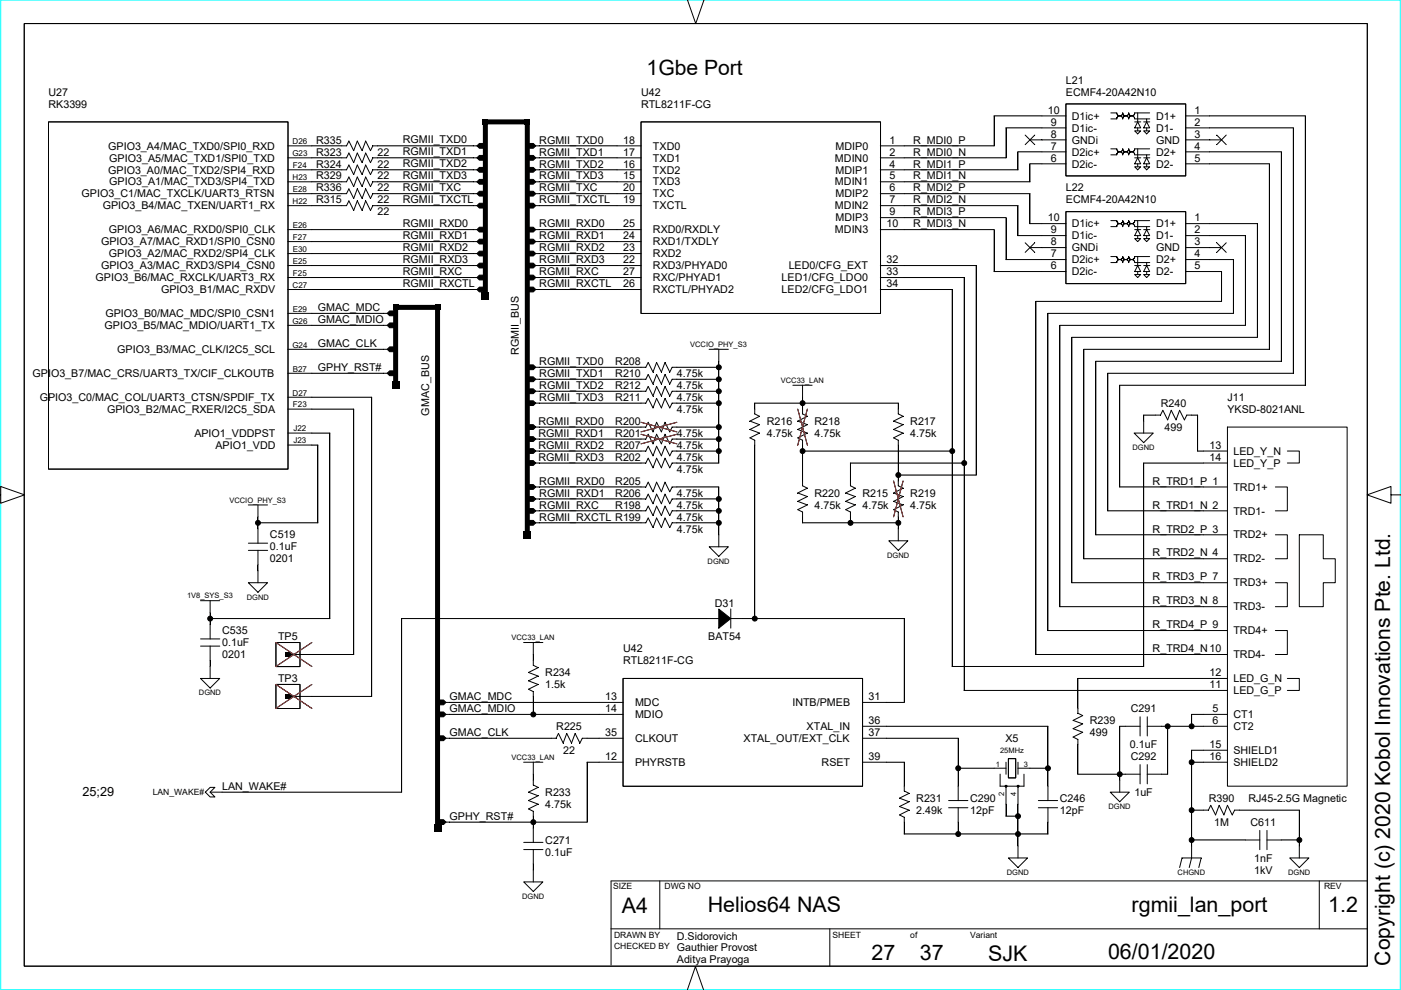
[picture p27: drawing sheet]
<svg xmlns="http://www.w3.org/2000/svg" width="297mm" height="210mm" viewBox="0 0 297 210" stroke-linecap="round" stroke-linejoin="round" font-family="sans-serif">
<defs><g id="words">
<g font-size="4.5">
<text x="137.1" y="16">1Gbe Port</text>
<text x="131.9" y="193.6">A4</text>
<text x="150" y="193.4">Helios64 NAS</text>
<text x="239.9" y="193.4">rgmii_lan_port</text>
<text x="281.6" y="193.4">1.2</text>
<text x="184.8" y="203.5">27</text>
<text x="195" y="203.5">37</text>
<text x="209.5" y="203.7">SJK</text>
<text x="234.9" y="203.4">06/01/2020</text>
<text x="294.7" y="204.7" transform="rotate(-90 294.7 204.7)">Copyright (c) 2020 Kobol Innovations Pte. Ltd.</text>
</g>
<text font-size="2.7" x="17.5" y="168.8">25;29</text>
<g font-size="2.3" fill="#c0c0c0">
<text x="-1" y="11.3">J</text>
<text x="-.5" y="32.3">I</text>
</g>
<g font-size="2.3">
<text x="226" y="17.7">L21</text>
<text x="10.3" y="22.8">RK3399</text>
<text x="10.3" y="20.3">U27</text>
<text x="135.9" y="20.3">U42</text>
<text x="135.9" y="22.8">RTL8211F-CG</text>
<text x="226" y="20.3">ECMF4-20A42N10</text>
<text x="222.2" y="24.1">10</text>
<text x="222.8" y="29.2">8</text>
<text x="222.8" y="26.6">9</text>
<text x="227.3" y="25.4">D1ic+</text>
<text x="227.3" y="27.9">D1ic-</text>
<text x="245.1" y="25.4">D1+</text>
<text x="245.1" y="27.9">D1-</text>
<text x="253.3" y="29.2">3</text>
<text x="253.3" y="26.6">2</text>
<text x="253.3" y="24.1">1</text>
<text x="22.9" y="31.7">GPIO3_A4/MAC_TXD0/SPI0_RXD</text>
<text x="23.2" y="34.2">GPIO3_A5/MAC_TXD1/SPI0_TXD</text>
<text x="67" y="30.4">R335</text>
<text x="67" y="33">R323</text>
<text x="67" y="35.5">R324</text>
<text x="80.1" y="33">22</text>
<text x="80.1" y="35.5">22</text>
<text x="85.4" y="30.4">RGMII_TXD0</text>
<text x="85.4" y="35.5">RGMII_TXD2</text>
<text x="85.4" y="32.9">RGMII_TXD1</text>
<text x="114.3" y="30.4">RGMII_TXD0</text>
<text x="114.3" y="35.5">RGMII_TXD2</text>
<text x="114.3" y="33">RGMII_TXD1</text>
<text x="132.1" y="30.4">18</text>
<text x="132.1" y="33">17</text>
<text x="132.1" y="35.5">16</text>
<text x="138.4" y="31.7">TXD0</text>
<text x="138.4" y="34.2">TXD1</text>
<text x="177" y="34.2">MDIN0</text>
<text x="177.2" y="31.7">MDIP0</text>
<text x="188.6" y="35.5">4</text>
<text x="188.6" y="30.4">1</text>
<text x="188.6" y="33">2</text>
<text x="193.6" y="30.4">R_MDI0_P</text>
<text x="193.6" y="33">R_MDI0_N</text>
<text x="193.6" y="35.5">R_MDI1_P</text>
<text x="222.8" y="34.2">6</text>
<text x="222.8" y="31.7">7</text>
<text x="227.3" y="33">D2ic+</text>
<text x="227.3" y="35.5">D2ic-</text>
<text x="227.3" y="30.4">GNDi</text>
<text x="245.1" y="33">D2+</text>
<text x="245.1" y="35.5">D2-</text>
<text x="245.1" y="30.4">GND</text>
<text x="253.3" y="34.2">5</text>
<text x="253.3" y="31.7">4</text>
<text x="17.3" y="41.8">GPIO3_C1/MAC_TXCLK/UART3_RTSN</text>
<text x="22.9" y="36.8">GPIO3_A0/MAC_TXD2/SPI4_RXD</text>
<text x="23.2" y="39.3">GPIO3_A1/MAC_TXD3/SPI4_TXD</text>
<text x="67" y="38.1">R329</text>
<text x="67" y="40.6">R336</text>
<text x="80.1" y="38.1">22</text>
<text x="80.1" y="40.6">22</text>
<text x="85.4" y="40.5">RGMII_TXC</text>
<text x="85.4" y="38">RGMII_TXD3</text>
<text x="114.3" y="40.6">RGMII_TXC</text>
<text x="114.3" y="38.1">RGMII_TXD3</text>
<text x="132.1" y="38.1">15</text>
<text x="132.1" y="40.6">20</text>
<text x="138.4" y="41.8">TXC</text>
<text x="138.4" y="36.8">TXD2</text>
<text x="138.4" y="39.3">TXD3</text>
<text x="177" y="39.3">MDIN1</text>
<text x="177.2" y="36.8">MDIP1</text>
<text x="177.2" y="41.8">MDIP2</text>
<text x="188.6" y="40.6">6</text>
<text x="188.6" y="38.1">5</text>
<text x="193.6" y="38.1">R_MDI1_N</text>
<text x="193.6" y="40.6">R_MDI2_P</text>
<text x="226" y="40.6">L22</text>
<text x="21.8" y="44.4">GPIO3_B4/MAC_TXEN/UART1_RX</text>
<text x="67" y="43.1">R315</text>
<text x="80.1" y="43.1">22</text>
<text x="80.1" y="45.7">22</text>
<text x="85.4" y="43.1">RGMII_TXCTL</text>
<text x="114.3" y="43.1">RGMII_TXCTL</text>
<text x="132.1" y="43.1">19</text>
<text x="138.4" y="44.4">TXCTL</text>
<text x="177" y="44.4">MDIN2</text>
<text x="177.2" y="46.9">MDIP3</text>
<text x="188.6" y="45.7">9</text>
<text x="188.6" y="43.1">7</text>
<text x="193.6" y="43.1">R_MDI2_N</text>
<text x="193.6" y="45.7">R_MDI3_P</text>
<text x="222.2" y="46.9">10</text>
<text x="226" y="43.1">ECMF4-20A42N10</text>
<text x="253.3" y="46.9">1</text>
<text x="21.4" y="52">GPIO3_A7/MAC_RXD1/SPI0_CSN0</text>
<text x="23.1" y="49.5">GPIO3_A6/MAC_RXD0/SPI0_CLK</text>
<text x="85.4" y="48.2">RGMII_RXD0</text>
<text x="85.4" y="50.7">RGMII_RXD1</text>
<text x="85.4" y="53.2">RGMII_RXD2</text>
<text x="114.3" y="48.2">RGMII_RXD0</text>
<text x="114.3" y="50.7">RGMII_RXD1</text>
<text x="114.3" y="53.3">RGMII_RXD2</text>
<text x="132.1" y="50.7">24</text>
<text x="132.1" y="53.3">23</text>
<text x="132.1" y="48.2">25</text>
<text x="138.4" y="49.5">RXD0/RXDLY</text>
<text x="138.4" y="52">RXD1/TXDLY</text>
<text x="177" y="49.5">MDIN3</text>
<text x="187.9" y="48.2">10</text>
<text x="193.6" y="48.2">R_MDI3_N</text>
<text x="222.8" y="52">8</text>
<text x="222.8" y="49.5">9</text>
<text x="227.3" y="48.2">D1ic+</text>
<text x="227.3" y="50.7">D1ic-</text>
<text x="227.3" y="53.3">GNDi</text>
<text x="245.1" y="48.2">D1+</text>
<text x="245.1" y="50.7">D1-</text>
<text x="245.1" y="53.3">GND</text>
<text x="253.3" y="52">3</text>
<text x="253.3" y="49.5">2</text>
<text x="20.3" y="59.6">GPIO3_B6/MAC_RXCLK/UART3_RX</text>
<text x="21.4" y="57.1">GPIO3_A3/MAC_RXD3/SPI4_CSN0</text>
<text x="23.1" y="54.5">GPIO3_A2/MAC_RXD2/SPI4_CLK</text>
<text x="85.4" y="55.8">RGMII_RXD3</text>
<text x="85.4" y="58.3">RGMII_RXC</text>
<text x="114.3" y="55.8">RGMII_RXD3</text>
<text x="114.3" y="58.4">RGMII_RXC</text>
<text x="132.1" y="55.8">22</text>
<text x="132.1" y="58.4">27</text>
<text x="138.4" y="59.6">RXC/PHYAD1</text>
<text x="138.4" y="54.5">RXD2</text>
<text x="138.4" y="57.1">RXD3/PHYAD0</text>
<text x="165.7" y="59.6">LED1/CFG_LDO0</text>
<text x="167.2" y="57.1">LED0/CFG_EXT</text>
<text x="187.9" y="55.8">32</text>
<text x="187.9" y="58.4">33</text>
<text x="222.8" y="57.1">6</text>
<text x="222.8" y="54.5">7</text>
<text x="227.3" y="55.8">D2ic+</text>
<text x="227.3" y="58.4">D2ic-</text>
<text x="245.1" y="55.8">D2+</text>
<text x="245.1" y="58.4">D2-</text>
<text x="253.3" y="57.1">5</text>
<text x="253.3" y="54.5">4</text>
<text x="34.1" y="62.2">GPIO3_B1/MAC_RXDV</text>
<text x="67.4" y="66">GMAC_MDC</text>
<text x="85.4" y="60.8">RGMII_RXCTL</text>
<text x="114.3" y="60.9">RGMII_RXCTL</text>
<text x="132.1" y="60.9">26</text>
<text x="138.4" y="62.2">RXCTL/PHYAD2</text>
<text x="165.7" y="62.2">LED2/CFG_LDO1</text>
<text x="187.9" y="60.9">34</text>
<text x="22.2" y="69.8">GPIO3_B5/MAC_MDIO/UART1_TX</text>
<text x="22.3" y="67.2">GPIO3_B0/MAC_MDC/SPI0_CSN1</text>
<text x="67.4" y="68.5">GMAC_MDIO</text>
<text x="24.9" y="74.8">GPIO3_B3/MAC_CLK/I2C5_SCL</text>
<text x="67.4" y="73.6">GMAC_CLK</text>
<text x="110" y="75.3" transform="rotate(-90 110 75.3)">RGMII_BUS</text>
<text x="114.3" y="77.4">RGMII_TXD0</text>
<text x="130.4" y="77.4">R208</text>
<text x="6.9" y="79.9">GPIO3_B7/MAC_CRS/UART3_TX/CIF_CLKOUTB</text>
<text x="67.4" y="78.7">GPHY_RST#</text>
<text x="114.3" y="82.5">RGMII_TXD2</text>
<text x="114.3" y="79.9">RGMII_TXD1</text>
<text x="130.4" y="79.9">R210</text>
<text x="130.4" y="82.5">R212</text>
<text x="143.5" y="79.9">4.75k</text>
<text x="143.5" y="82.5">4.75k</text>
<text x="8.4" y="85">GPIO3_C0/MAC_COL/UART3_CTSN/SPDIF_TX</text>
<text x="22.7" y="87.5">GPIO3_B2/MAC_RXER/I2C5_SDA</text>
<text x="91" y="88.1" transform="rotate(-90 91 88.1)">GMAC_BUS</text>
<text x="114.3" y="85">RGMII_TXD3</text>
<text x="130.4" y="85">R211</text>
<text x="143.5" y="85">4.75k</text>
<text x="143.5" y="87.5">4.75k</text>
<text x="246.1" y="86.3">R240</text>
<text x="260.2" y="85">J11</text>
<text x="260.2" y="87.5">YKSD-8021ANL</text>
<text x="41.2" y="92.6">APIO1_VDDPST</text>
<text x="45.7" y="95.1">APIO1_VDD</text>
<text x="114.2" y="90">RGMII_RXD0</text>
<text x="114.2" y="92.6">RGMII_RXD1</text>
<text x="114.2" y="95.1">RGMII_RXD2</text>
<text x="130.4" y="90.1">R200</text>
<text x="130.4" y="92.6">R201</text>
<text x="130.4" y="95.1">R207</text>
<text x="143.5" y="92.6">4.75k</text>
<text x="143.5" y="95.1">4.75k</text>
<text x="162.6" y="90.1">R216</text>
<text x="162.6" y="92.6">4.75k</text>
<text x="172.7" y="90.1">R218</text>
<text x="172.7" y="92.6">4.75k</text>
<text x="193" y="92.6">4.75k</text>
<text x="193" y="90.1">R217</text>
<text x="246.9" y="91.3">499</text>
<text x="256.5" y="95.1">13</text>
<text x="114.2" y="97.6">RGMII_RXD3</text>
<text x="130.4" y="97.7">R202</text>
<text x="143.5" y="97.7">4.75k</text>
<text x="143.5" y="100.2">4.75k</text>
<text x="256.5" y="97.7">14</text>
<text x="261.5" y="96.4">LED_Y_N</text>
<text x="261.5" y="99">LED_Y_P</text>
<text x="114.3" y="102.8">RGMII_RXD0</text>
<text x="114.3" y="105.3">RGMII_RXD1</text>
<text x="114.3" y="107.8">RGMII_RXC</text>
<text x="130.4" y="102.8">R205</text>
<text x="130.4" y="105.3">R206</text>
<text x="130.4" y="107.8">R198</text>
<text x="143.5" y="105.3">4.75k</text>
<text x="143.5" y="107.8">4.75k</text>
<text x="172.7" y="107.8">4.75k</text>
<text x="172.7" y="105.3">R220</text>
<text x="182.9" y="105.3">R215</text>
<text x="182.9" y="107.8">4.75k</text>
<text x="193" y="107.8">4.75k</text>
<text x="193" y="105.3">R219</text>
<text x="244.4" y="102.8">R_TRD1_P 1</text>
<text x="244.4" y="107.8">R_TRD1_N 2</text>
<text x="261.5" y="104">TRD1+</text>
<text x="114.3" y="110.4">RGMII_RXCTL R199</text>
<text x="143.5" y="110.4">4.75k</text>
<text x="143.5" y="112.9">4.75k</text>
<text x="244.4" y="112.9">R_TRD2_P 3</text>
<text x="261.5" y="109.1">TRD1-</text>
<text x="57.2" y="119.3">0201</text>
<text x="57.2" y="114.2">C519</text>
<text x="57.2" y="116.7">0.1uF</text>
<text x="244.4" y="118">R_TRD2_N 4</text>
<text x="261.5" y="114.2">TRD2+</text>
<text x="261.5" y="119.3">TRD2-</text>
<text x="244.4" y="123.1">R_TRD3_P 7</text>
<text x="261.5" y="124.3">TRD3+</text>
<text x="151.6" y="128.7">D31</text>
<text x="244.4" y="128.1">R_TRD3_N 8</text>
<text x="261.5" y="129.4">TRD3-</text>
<text x="47.1" y="137">0.1uF</text>
<text x="47.1" y="134.5">C535</text>
<text x="58.9" y="135.7">TP5</text>
<text x="150.2" y="135.7">BAT54</text>
<text x="244.4" y="133.2">R_TRD4_P 9</text>
<text x="261.5" y="134.5">TRD4+</text>
<text x="47.1" y="139.6">0201</text>
<text x="115.6" y="143.4">R234</text>
<text x="132.1" y="138.3">U42</text>
<text x="132.1" y="140.8">RTL8211F-CG</text>
<text x="244.4" y="138.3">R_TRD4_N10</text>
<text x="256.5" y="143.4">12</text>
<text x="261.5" y="139.6">TRD4-</text>
<text x="58.9" y="144.6">TP3</text>
<text x="95.3" y="148.4">GMAC_MDC</text>
<text x="115.6" y="145.9">1.5k</text>
<text x="128.3" y="148.4">13</text>
<text x="134.6" y="149.7">MDC</text>
<text x="168" y="149.7">INTB/PMEB</text>
<text x="184.1" y="148.4">31</text>
<text x="256.5" y="145.9">11</text>
<text x="261.5" y="144.6">LED_G_N</text>
<text x="261.5" y="147.2">LED_G_P</text>
<text x="95.3" y="151">GMAC_MDIO</text>
<text x="117.9" y="154.8">R225</text>
<text x="128.3" y="151">14</text>
<text x="134.6" y="152.3">MDIO</text>
<text x="171" y="154.8">XTAL_IN</text>
<text x="184.1" y="153.5">36</text>
<text x="231.1" y="153.5">R239</text>
<text x="239.8" y="151">C291</text>
<text x="257.1" y="153.5">6</text>
<text x="257.1" y="151">5</text>
<text x="261.5" y="152.3">CT1</text>
<text x="261.5" y="154.8">CT2</text>
<text x="95.3" y="156">GMAC_CLK</text>
<text x="119.4" y="159.9">22</text>
<text x="128.3" y="156">35</text>
<text x="128.3" y="161.1">12</text>
<text x="134.6" y="157.3">CLKOUT</text>
<text x="157.6" y="157.3">XTAL_OUT/EXT_CLK</text>
<text x="184.1" y="156">37</text>
<text x="184.1" y="161.1">39</text>
<text x="213.2" y="157.3">X5</text>
<text x="231.1" y="156">499</text>
<text x="239.6" y="158.6">0.1uF</text>
<text x="239.8" y="161.1">C292</text>
<text x="256.5" y="161.1">16</text>
<text x="256.5" y="158.6">15</text>
<text x="261.5" y="159.9">SHIELD1</text>
<text x="47.1" y="167.5">LAN_WAKE#</text>
<text x="134.6" y="162.4">PHYRSTB</text>
<text x="174.2" y="162.4">RSET</text>
<text x="261.5" y="162.4">SHIELD2</text>
<text x="95.3" y="173.8">GPHY_RST#</text>
<text x="115.6" y="168.7">R233</text>
<text x="115.6" y="171.3">4.75k</text>
<text x="194.3" y="170">R231</text>
<text x="194.3" y="172.6">2.49k</text>
<text x="205.7" y="170">C290</text>
<text x="205.7" y="172.6">12pF</text>
<text x="224.7" y="170">C246</text>
<text x="224.7" y="172.6">12pF</text>
<text x="240.5" y="168.7">1uF</text>
<text x="256.3" y="170">R390</text>
<text x="264.7" y="170">RJ45-2.5G Magnetic</text>
<text x="115.6" y="178.9">C271</text>
<text x="257.4" y="175.1">1M</text>
<text x="265.1" y="175.1">C611</text>
<text x="115.6" y="181.4">0.1uF</text>
<text x="265.9" y="182.7">1nF</text>
<text x="265.9" y="185.2">1kV</text>
<text x="143.5" y="199.2">D.Sidorovich</text>
<text x="143.5" y="201.7">Gauthier Provost</text>
<text x="143.5" y="204.3">Aditya Prayoga</text>
</g>
<g font-size="1.8">
<text x="32.4" y="168.6">LAN_WAKE#</text>
<text x="130" y="188.4">SIZE</text>
<text x="140.9" y="188.4">DWG NO</text>
<text x="280.7" y="188.4">REV</text>
<text x="130.2" y="198.8">DRAWN BY</text>
<text x="130.2" y="201.3">CHECKED BY</text>
<text x="176.5" y="198.8">SHEET</text>
<text x="193" y="198.8">of</text>
<text x="205.7" y="198.8">Variant</text>
</g>
<g font-size="1.7">
<text x="62" y="33.1">G23</text>
<text x="62" y="30.6">D26</text>
<text x="62.1" y="35.6">F24</text>
<text x="62" y="38.2">H23</text>
<text x="62.1" y="40.7">E28</text>
<text x="62" y="43.2">H22</text>
<text x="62.1" y="53.4">E30</text>
<text x="62.1" y="48.3">E26</text>
<text x="62.1" y="50.9">F27</text>
<text x="62.1" y="55.9">E25</text>
<text x="62.1" y="58.5">F25</text>
<text x="62" y="61">C27</text>
<text x="62" y="68.6">G26</text>
<text x="62.1" y="66.1">E29</text>
<text x="62" y="73.7">G24</text>
<text x="62" y="83.9">D27</text>
<text x="62.1" y="78.8">B27</text>
<text x="62.1" y="86.4">F23</text>
<text x="62.2" y="91.5">J22</text>
<text x="62.2" y="94">J23</text>
</g>
<g font-size="1.6">
<text x="146.3" y="73.6">VCCIO_PHY_S3</text>
<text x="165.6" y="81.2">VCC33_LAN</text>
<text x="240.1" y="95.4">DGND</text>
<text x="48.6" y="106.6">VCCIO_PHY_S3</text>
<text x="150" y="119.5">DGND</text>
<text x="188.1" y="118.3">DGND</text>
<text x="39.7" y="126.9">1V8_SYS_S3</text>
<text x="52.3" y="127.1">DGND</text>
<text x="108.5" y="135.8">VCC33_LAN</text>
<text x="42.2" y="147.4">DGND</text>
<text x="108.5" y="161.1">VCC33_LAN</text>
<text x="212" y="159.6">25MHz</text>
<text x="211.2" y="162.5">1</text>
<text x="217.1" y="162.5">3</text>
<text x="212.9" y="168.8" transform="rotate(-90 212.9 168.8)">2</text>
<text x="215.5" y="168.8" transform="rotate(-90 215.5 168.8)">4</text>
<text x="235" y="171.6">DGND</text>
<text x="213.5" y="185.5">DGND</text>
<text x="249.7" y="185.5">CHGND</text>
<text x="273.1" y="185.5">DGND</text>
<text x="110.7" y="190.6">DGND</text>
</g>
</g></defs>
<path d="M.1 0h296.8v209.8h-296.8z" fill="none" stroke="#0ff" stroke-width=".21"/>
<g fill="none" stroke="#000" stroke-width=".21">
<path d="M149.3 -.1l-1.8 5.1-1.8-5M5.1 5h284.8v199.9h-284.8zM66.1 30.9h6.4M66.1 36h6.4M66.1 33.5h6.4M80 30.9h20.4M80 38.5h20.4M80 36h20.4M80 33.5h20.4M114.3 30.9h21.6M114.3 38.5h21.6M114.3 36h21.6"/>
<path d="M114.3 33.5h21.6M135.9 25.8h50.8v40.7h-50.8zM186.6 30.9h24.2M186.6 38.5h31.8M186.6 36h29.2M186.6 33.5h26.7M210.8 24.6h10.1M210.8 24.6v6.3M218.4 34.7h2.5M218.4 34.7v3.9M220.9 32.2h-5.1v3.8M220.9 27.1h-7.6v6.4"/>
<path d="M256.4 24.6h20.4v57.1h-39.4M256.4 27.1h17.8v52.1M256.4 32.2h15.3v44.4M256.4 34.7h12.7v39.4M66.1 56.3h34.3M66.1 58.8h34.3M66.1 43.6h6.4M66.1 41.1h6.4M66.1 48.7h34.3M66.1 51.2h34.3M66.1 53.8h34.3M80 43.6h20.4"/>
<path d="M80 41.1h20.4M114.3 56.3h21.6M114.3 58.8h21.6M114.3 43.6h21.6M114.3 41.1h21.6M114.3 48.7h21.6M114.3 51.2h21.6M114.3 53.8h21.6M186.6 43.6h29.2v6.4M186.6 46.1h26.7v9M186.6 56.3h20.4v44.4h-16.6M186.6 58.8h17.8v87.6"/>
<path d="M186.6 41.1h31.8v6.3M186.6 48.7h24.2v8.9M210.8 57.6h10.1M213.3 55h7.6M215.8 50h5.1M218.4 47.4h2.5M256.4 55h5.1v11.4h-39.3M256.4 47.4h10.2v24.1M256.4 50h7.7v19M256.4 57.6h2.6v6.3h-39.4M66.1 61.4h34.3M66.1 69h15.2"/>
<path d="M66.1 66.4h15.2M66.1 74.1h15.2M66.1 79.1h15.2M102.9 62.6v-36.8h8.9v87.6M114.3 61.4h21.6M114.3 77.9h21.6M143.5 77.9h8.9M152.4 76.6v21.6M186.6 61.4h15.3v79.9M219.6 63.9v74.9M222.2 66.4v67.3M224.7 69h39.4"/>
<path d="M224.7 69v59.7M227.2 71.5h39.4M227.3 71.5v52.1M229.8 74.1h39.3M229.8 74.1v44.4M271.7 76.6h-39.4v36.8M274.2 79.1h-39.3v29.2M66.1 91.8h3.8v39.4M66.1 94.4h1.3v16.5M66.1 86.7h8.9v52.1h-8.9M66.1 84.2h12.7v63.5h-12.7M83.9 81.7v-16.5h8.9v110.4"/>
<path d="M114.3 98.2h21.6M114.3 95.6h21.6M114.3 85.5h21.6M114.3 90.6h21.6M114.3 93.1h21.6M114.3 80.4h21.6M114.3 83h21.6M143.5 98.2h8.9M143.5 95.6h8.9M143.5 85.5h8.9M143.5 90.6h8.9M143.5 93.1h8.9"/>
<path d="M143.5 80.4h8.9M143.5 83h8.9M160 86.8v-1.3h30.5v1.3M170.1 95.6h31.8M170.2 84.2v2.6M170.2 94.4v7.6M180.3 98.2h24.1M180.3 98.2v3.8M190.5 94.4v8.6M237.4 81.7v21.6M242.5 98.2h12.7M242.5 98.2v43.1h-40.6"/>
<path d="M252.6 88h1.3v7.7M253.9 95.6h1.3M0 104.9h.1v-1.8l5.1 1.8-5.1 1.8v-1.8M54.7 110.8h12.7M54.7 109.6v2.5M54.7 119.7v1.3M114.3 110.8h21.6M114.3 103.3h21.6M114.3 108.3h21.6M114.3 105.8h21.6M143.5 110.8h8.9M143.5 103.3h8.9v10.1"/>
<path d="M143.5 108.3h8.9M143.5 105.8h8.9M170.1 110.8h20.4M170.2 109.6v1.3M180.3 109.6v1.3M189.5 102l2 7.6M190.5 103l1 .5-2 1 2 .8-2 1 2 .8-2 1 1 .4v3.6M191.5 102l-2 7.6M229.8 118.5h25.4M232.3 113.4h22.9M234.9 108.3h20.3M237.4 103.3h17.8"/>
<path d="M294.9 104.9v1.8l-5-1.8 5-1.8v1.8h2.1M44.5 131.1h25.4M44.6 129.9v2.5M113.1 138.8v1.3M219.6 138.8h35.6M222.2 133.7h33M224.7 128.6h30.5M227.2 123.5h28M44.6 140v1.3M95.3 156.5h21.6M95.3 151.5h36.8M95.3 148.9h36.8"/>
<path d="M113.1 147.7v3.8M124.5 156.5h7.6M132.1 143.8h50.8v22.9h-50.8zM182.8 156.5h20.4v10.2M182.8 154h39.4v12.7M182.8 148.9h5.1M204.4 146.4h50.8M228.5 143.8h26.7M228.5 143.8v6.4M113.1 164.1v1.3M113.1 173v2.6M132.1 161.6h-7.6v12.7h-29.2"/>
<path d="M182.8 161.6h8.9v5.1M191.7 174.3v2.5h30.5v-2.5M203.1 162.9h7.7M203.2 174.3v2.5M213.3 170.5v2.5h2.5M215.8 170.5v8.9M218.4 162.9h3.8M252.6 179.4v2.5l-.5 2M262.8 171.8h12.7v10.1M264.1 178.1h3M267.1 176.1v4M268.6 178.1h6.9"/>
<path d="M268.6 176.1v4M113.1 183.2v1.3M129.5 196.9h160.4M129.5 186.8h160.4M129.6 186.8v17.8M139.9 186.8v10.2M175.9 196.9v7.9M250.1 183.9l.5-2h4.1l-.5 2M273.4 181.9h4.1l-2 2zM279.7 186.8v10.2M145.7 209.9l1.7-5 1.8 5"/>
<circle cx="152.4" cy="77.9" r=".52"/>
<circle cx="152.4" cy="83" r=".52"/>
<circle cx="152.4" cy="93.1" r=".52"/>
<circle cx="152.4" cy="80.4" r=".52"/>
<circle cx="152.4" cy="95.6" r=".52"/>
<circle cx="152.4" cy="85.5" r=".52"/>
<circle cx="152.4" cy="90.6" r=".52"/>
<circle cx="170.2" cy="95.6" r=".52"/>
<circle cx="170.2" cy="85.5" r=".52"/>
<circle cx="201.9" cy="95.6" r=".52"/>
<circle cx="204.4" cy="98.2" r=".52"/>
<circle cx="54.7" cy="110.9" r=".52"/>
<circle cx="152.4" cy="110.9" r=".52"/>
<circle cx="152.4" cy="108.3" r=".52"/>
<circle cx="152.4" cy="105.8" r=".52"/>
<circle cx="180.3" cy="110.9" r=".52"/>
<circle cx="190.5" cy="110.9" r=".52"/>
<circle cx="190.5" cy="100.7" r=".52"/>
<circle cx="44.6" cy="131.2" r=".52"/>
<circle cx="113.1" cy="151.5" r=".52"/>
<circle cx="113.1" cy="174.3" r=".52"/>
<circle cx="203.2" cy="176.8" r=".52"/>
<circle cx="203.2" cy="162.9" r=".52"/>
<circle cx="215.8" cy="173" r=".52"/>
<circle cx="215.8" cy="176.8" r=".52"/>
<circle cx="222.2" cy="162.9" r=".52"/>
<circle cx="275.5" cy="178.1" r=".52"/>
</g>
<g fill="#000">
<path d="M66.1 94.4h1.3zM252.6 88h1.3zM253.9 95.6h1.3z"/>
<path d="M152.4 76.6v1.3z" fill-rule="evenodd"/>
<path d="M160 85.5v1.2z" fill-rule="evenodd"/>
<path d="M170.2 94.4v1.2z" fill-rule="evenodd"/>
<path d="M170.2 84.2v1.3z" fill-rule="evenodd"/>
<path d="M170.2 85.5v1.2z" fill-rule="evenodd"/>
<path d="M190.5 85.5v1.2z" fill-rule="evenodd"/>
<path d="M54.7 119.7v1.3z" fill-rule="evenodd"/>
<path d="M54.7 109.6v1.2z" fill-rule="evenodd"/>
<path d="M54.7 110.8v1.3z" fill-rule="evenodd"/>
<path d="M170.2 109.6v1.2z" fill-rule="evenodd"/>
<path d="M180.3 109.6v1.2z" fill-rule="evenodd"/>
<path d="M190.5 109.6v1.2z" fill-rule="evenodd"/>
<path d="M190.5 110.8v1.3z" fill-rule="evenodd"/>
<path d="M190.5 100.7v1.3z" fill-rule="evenodd"/>
<path d="M44.6 129.9v1.2z" fill-rule="evenodd"/>
<path d="M44.6 131.1v1.3z" fill-rule="evenodd"/>
<path d="M113.1 138.8v1.2z" fill-rule="evenodd"/>
<path d="M44.6 140v1.3z" fill-rule="evenodd"/>
<path d="M113.1 164.1v1.3z" fill-rule="evenodd"/>
<path d="M113.1 174.3v1.3z" fill-rule="evenodd"/>
<path d="M113.1 173v1.3z" fill-rule="evenodd"/>
<path d="M275.5 178.1v1.3z" fill-rule="evenodd"/>
<path d="M113.1 183.2v1.2z" fill-rule="evenodd"/>
<circle cx="152.4" cy="77.9" r=".53"/>
<circle cx="152.4" cy="85.5" r=".53"/>
<circle cx="152.4" cy="83" r=".53"/>
<circle cx="152.4" cy="80.4" r=".53"/>
<circle cx="152.4" cy="90.6" r=".53"/>
<circle cx="152.4" cy="95.6" r=".53"/>
<circle cx="152.4" cy="93.1" r=".53"/>
<circle cx="170.2" cy="85.5" r=".53"/>
<circle cx="170.2" cy="95.6" r=".53"/>
<circle cx="201.9" cy="95.6" r=".53"/>
<circle cx="204.4" cy="98.2" r=".53"/>
<circle cx="54.7" cy="110.8" r=".53"/>
<circle cx="152.4" cy="110.8" r=".53"/>
<circle cx="152.4" cy="105.8" r=".53"/>
<circle cx="152.4" cy="108.3" r=".53"/>
<circle cx="180.3" cy="110.8" r=".53"/>
<circle cx="190.5" cy="110.8" r=".53"/>
<circle cx="190.5" cy="100.7" r=".53"/>
<circle cx="44.6" cy="131.1" r=".53"/>
<circle cx="113.1" cy="151.5" r=".53"/>
<circle cx="113.1" cy="174.3" r=".53"/>
<circle cx="203.2" cy="176.8" r=".53"/>
<circle cx="203.2" cy="162.9" r=".53"/>
<circle cx="215.8" cy="176.8" r=".53"/>
<circle cx="215.8" cy="173" r=".53"/>
<circle cx="222.2" cy="162.9" r=".53"/>
<circle cx="275.5" cy="178.1" r=".53"/>
</g>
<path d="M102.4 25.3h1.1v1.1h-1.1zM111.2 25.3h1.2v1.1h-1.2zM83.3 64.6h1.2v1.2h-1.2zM92.2 64.6h1.1v1.2h-1.1zM102.1 61.8h1.7v1.7h-1.7zM83.1 80.9h1.6v1.6h-1.6zM111 112.6h1.6v1.6h-1.6zM91.9 174.8h1.7v1.6h-1.7z" fill="#000"/>
<path d="M102.9 25.8h8.9v87.6M102.9 25.8v36.9M83.9 65.2h8.9v110.4M83.9 65.2v16.5" fill="none" stroke="#000" stroke-width="1.1"/>
<path d="M189.5 102l2 7.6" fill="none" stroke="#f00" stroke-width=".21"/>
<path d="M191.5 102l-2 7.6" fill="none" stroke="#f00" stroke-width=".21"/>
<path d="M169.1 86.7l2.1 7.7M170.2 86.7v1.1l1 .5-2.1 1 2.1 .7-2.1 1.1 2.1 .7-2.1 1 1.1 .5v1.1M171.2 86.7l-2.1 7.7M170.2 102v1M170.2 103l1 .5-2.1 1 2.1 .8-2.1 1 2.1 .8-2.1 1 1.1 .4v1.1M180.3 102v1M180.3 103l1 .5-2 1 2 .8-2 1 2 .8-2 1 1 .4v1.1" fill="none" stroke="#000" stroke-width=".21"/>
<path d="M169.1 86.7l2.1 7.7" fill="none" stroke="#f00" stroke-width=".21"/>
<path d="M171.2 86.7l-2.1 7.7" fill="none" stroke="#f00" stroke-width=".21"/>
<g fill="none" stroke="#000" stroke-width=".21">
<path d="M10.3 25.8h50.8v73.7h-50.8zM61 36h5.1M61 38.5h5.1M61 30.9h5.1M61 33.5h5.1M72.5 36h1l.5-1 1 2 .8-2 1 2 .7-2 1 2 .6-1h1M72.5 38.5h1l.5-1 1 2.1 .8-2.1 1 2.1 .7-2.1 1 2.1 .6-1.1h1M72.5 30.9h1l.5-1 1 2 .8-2 1 2 .7-2 1 2 .6-1h1M72.5 33.5h1l.5-1.1 1 2.1 .8-2.1 1 2.1 .7-2.1 1 2.1 .6-1h1M61 53.8h5.1M61 56.3h5.1M61 48.7h5.1"/>
<path d="M61 51.2h5.1M61 43.6h5.1M61 58.8h5.1M61 41.1h5.1M72.5 43.6h1l.5-1 1 2 .8-2 1 2 .7-2 1 2 .6-1h1M72.5 41.1h1l.5-1.1 1 2.1 .8-2.1 1 2.1 .7-2.1 1 2.1 .6-1h1M61 66.4h5.1M61 61.4h5.1M61 74.1h5.1M61 69h5.1M61 79.1h5.1M135.9 77.9h1"/>
<path d="M136.9 77.9l.5-1 1 2 .8-2 1 2 .8-2 1 2 .5-1M142.5 77.9h1M150.3 74.1h4.1M152.4 74v2.6M61 86.7h5.1M61 84.2h5.1M61 91.8h5.1M61 94.4h5.1M135.9 80.4h1M135.9 83h1M135.9 85.5h1M135.9 90.6h1"/>
<path d="M135.9 89.5l7.6 2.1M136.9 80.4l.5-1 1 2 .8-2 1 2 .8-2 1 2 .5-1M136.9 83l.5-1.1 1 2.1 .8-2.1 1 2.1 .8-2.1 1 2.1 .5-1M136.9 85.5l.5-1 1 2 .8-2 1 2 .8-2 1 2 .5-1M136.9 90.6l.5-1.1 1 2.1 .8-2.1 1 2.1 .8-2.1 1 2.1 .5-1M142.5 80.4h1M142.5 83h1M142.5 85.5h1M142.5 90.6h1M143.5 89.5l-7.6 2.1M168.1 81.7h4.1M170.2 81.7v2.5"/>
<path d="M190.5 86.7v1.1l1 .5-2 1 2 .7-2 1.1 2 .7-2 1 1 .5v1.1M52.6 107.1h4.1M54.7 107v2.6M188.4 114.7h4.1l-2 2zM190.5 112.1v2.6M52.7 123.5h4l-2 2.1zM54.7 121v2.6M111 136.2h4.1M113.1 136.2v2.6M42.5 143.8h4.1l-2 2.1zM44.6 141.3v2.6M113.1 140v1.1"/>
<path d="M113.1 146.6v1.1M113.1 141.1l1 .5-2 1 2 .7-2 1.1 2 .7-2 1 1 .5M116.9 156.5h1M117.9 156.5l.5-1 1 2 .8-2 1 2 .7-2 1.1 2 .4-1h1.1M111 161.6h4.1M111 178.6h4.1M113.1 161.6v2.5M113.1 165.4v1.1l1 .4-2 1.1 2 .7-2 1 2 .8-2 1 1 .5v1M113.1 175.6v3M191.7 166.7v1l1 .5-2 1 2 .8-2 1 2 .8-2 1 1 .5v1M201.1 171.3h4.1M201.1 169.7h4.1"/>
<path d="M203.2 166.7v3.1M203.2 171.2v3.1M215.8 179.4v2.5M220.2 171.3h4M220.2 169.7h4M222.2 166.7v3.1M222.2 171.2v3.1M111 187h4.1l-2 2zM111 180.1h4.1M113.1 180.1v3.1M113.1 184.4v2.6M213.8 181.9h4.1l-2.1 2z"/>
</g>
<path d="M143.5 89.5l-7.6 2.1" fill="none" stroke="#f00" stroke-width=".21"/>
<path d="M135.9 89.5l7.6 2.1" fill="none" stroke="#f00" stroke-width=".21"/>
<path d="M135.9 93.1h1M135.9 92.1l7.6 2M136.9 93.1l.5-1 1 2 .8-2 1 2 .8-2 1 2 .5-1M142.5 93.1h1M143.5 92.1l-7.6 2" fill="none" stroke="#000" stroke-width=".21"/>
<path d="M143.5 92.1l-7.6 2" fill="none" stroke="#f00" stroke-width=".21"/>
<path d="M135.9 92.1l7.6 2" fill="none" stroke="#f00" stroke-width=".21"/>
<g fill="none" stroke="#000" stroke-width=".21">
<path d="M217.4 28.6l2 2.1M218.4 29.7h7.6M219.4 28.6l-2 2.1M220.9 24.6h5.1M220.9 27.1h5.1M220.9 32.2h5.1M220.9 34.7h5.1M226 22h25.4v15.3h-25.4zM235.5 23.9l1.3 .1a.78 .78 0 0 0 .9 .6l.3 .6 .2-.4 .4-.2M235.5 31.6h1.3l.2 .4 .3 .2M235.5 32.8h1.3M236.8 32.8h.1"/>
<path d="M237.3 32.2l-.4 .2-.1 .4M237.3 32.2l.5 .1 .2 .5M237.3 24.6l-.4 .2-.1 .4h-1.3M238 23.9l.1 .1a.78 .78 0 0 0 .9 .6l.3 .6 .1-.4 .5-.2M238 23.9l-.1 .5-.4 .2M238 32.8v.1M238.6 32.2l-.4 .2-.2 .4M238.6 32.2l-.4-.2-.2-.5v.4l-.5 .3M238.6 32.2l.5 .1 .2 .5M239.3 23.9a.78 .78 0 0 0 .9 .7l.3 .3 .1 .3h2.5v.6M239.3 23.9l-.1 .5-.4 .2M239.3 31.5v.1"/>
<path d="M239.3 32.8v.1M239.3 31.6l-.2 .4-.3 .2M239.3 31.6l.3 .5 .3 .1-.5 .2-.1 .4M239.9 32.2l.5 .1 .2 .5h2.5v.7M240.6 35.4h1.2l-.6 .6zM240.6 27.7h1.2l-.6 .7zM240.6 33.5h1.3M240.6 23.9l-.2 .5-.4 .2M240.6 25.8h1.3M240.6 23.9h3.2M241.2 33.5l.6 1.2h-1.2zM241.2 25.8l.6 1.3h-1.2z"/>
<path d="M241.2 23.9v2M241.2 27.1v.6M241.2 31.6v1.9M241.2 34.7v.7M242.5 35.4h1.3l-.7 .6zM242.5 27.7h1.3l-.7 .7zM242.5 33.5h1.3M242.5 25.8h1.3M243.1 33.5l.7 1.2h-1.3zM243.1 25.8l.7 1.3h-1.3zM243.1 27.1v.6M243.1 34.7v.7"/>
<path d="M243.1 32.8h.7M243.1 25.2h.7M243.8 31.6l-3.2-.1-.1 .4-.5 .3M251.4 24.6h5.1M251.4 27.1h5.1M251.4 32.2h5.1M251.4 34.7h5.1M251.4 29.7h7.6M258 28.6l2 2.1M260 28.6l-2 2.1M217.4 51.5l2 2M218.4 52.5h7.6"/>
<path d="M219.4 51.5l-2 2M220.9 47.4h5.1M220.9 50h5.1M220.9 55h5.1M220.9 57.6h5.1M226 44.9h25.4v15.2h-25.4zM235.5 46.8l1.3 .1a.78 .78 0 0 0 .9 .6l.3 .5M235.5 54.4h1.3l.2 .4 .3 .2M235.5 48h1.3M236.8 48h.1M237.3 55l-.4 .3-.1 .4h-1.3M237.3 55l.5 .2 .2 .5"/>
<path d="M237.3 47.4l-.4 .3-.1 .3M238 46.8l-.1 .4-.4 .2M238 48v.1M238 46.8l.1 .1a.78 .78 0 0 0 .9 .6l.3 .5M238.6 55l-.4-.2-.2-.4v.3l-.5 .3M238.6 55l-.4 .3-.2 .4M238.6 55l.5 .2 .2 .5M238.6 47.4l-.4 .3-.2 .3M238.8 55l.4-.3 .1-.3a.65 .65 0 0 0 .6 .6l-.5 .3-.1 .4M239.3 46.8a.78 .78 0 0 0 .9 .7l.3 .2 .1 .3h2.5v.7M239.3 46.8l-.1 .4-.4 .2M239.3 48v.1"/>
<path d="M239.9 55l.5 .2 .2 .5h2.5v.6M239.9 47.4l-.5 .3-.1 .3M240.6 58.2h1.2l-.6 .6zM240.6 50.6h1.2l-.6 .6zM240.6 46.8l-.2 .4-.4 .2M240.6 56.3h1.3M240.6 48.7h1.3M240.6 46.8h3.2M241.2 56.3l.6 1.3h-1.2zM241.2 48.7l.6 1.3h-1.2zM241.2 46.8v1.9M241.2 49.9v.7"/>
<path d="M241.2 54.4v1.9M241.2 57.6v.6M242.5 58.2h1.3l-.7 .6zM242.5 50.6h1.3l-.7 .6zM242.5 56.3h1.3M242.5 48.7h1.3M243.1 56.3l.7 1.3h-1.3zM243.1 48.7l.7 1.3h-1.3zM243.1 49.9v.7M243.1 57.6v.6M243.1 55.7h.7M243.1 48h.7"/>
<path d="M243.8 54.4h-3.2l-.1 .3-.5 .3M251.4 47.4h5.1M251.4 50h5.1M251.4 55h5.1M251.4 57.6h5.1M251.4 52.5h7.6M258 51.5l2 2M260 51.5l-2 2M135.9 95.6h1M135.9 98.2h1M136.9 95.6l.5-1 1 2 .8-2 1 2 .8-2 1 2 .5-1M136.9 98.2l.5-1 1 2 .8-2 1 2 .8-2 1 2 .5-1"/>
<path d="M142.5 95.6h1M142.5 98.2h1M245 88h1.1l.4-1 1.1 2 .7-2 1 2 .8-2 1 2 .5-1h1M135.9 103.3h1M135.9 105.8h1M135.9 108.3h1M135.9 110.8h1M136.9 103.3l.5-1.1 1 2.1 .8-2.1 1 2.1 .8-2.1 1 2.1 .5-1M136.9 105.8l.5-1 1 2 .8-2 1 2 .8-2 1 2 .5-1M136.9 108.3l.5-1 1 2 .8-2 1 2 .8-2 1 2 .5-1M136.9 110.8l.5-1 1 2.1 .8-2.1 1 2.1 .8-2.1 1 2.1 .5-1.1M142.5 103.3h1"/>
<path d="M142.5 105.8h1M142.5 108.3h1M142.5 110.8h1M150.4 115.9h4l-2 2.1zM152.4 113.4v2.6M58.5 145.1h5.1v5.1h-5.1zM58.5 145.1l7.6 5.1M61.8 147.7h4.3M66.1 145.1l-7.6 5.1M228.5 150.2v1l1 .5-2 1 2 .8-2 1 2 .8-2 1 1 .5M228.5 156.8v1M238.7 154h3"/>
<path d="M241.7 152v4M243.2 154h3.1M243.2 152v4M235.4 168h4l-2 2zM237.4 165.4v2.6M238.7 164.1h3M241.7 162.1v4.1M243.2 164.1h3.1M243.2 162.1v4.1M255.2 171.8h1M256.2 171.8l.5-1 1 2 .8-2 1 2 .7-2 1.1 2 .5-1M261.7 171.8h1.1"/>
</g>
<path d="M60.5 147.2h1.3v1h-1.3z" fill="#000"/>
<path d="M58.5 145.1l7.6 5.1" fill="none" stroke="#f00" stroke-width=".21"/>
<path d="M66.1 145.1l-7.6 5.1" fill="none" stroke="#f00" stroke-width=".21"/>
<path d="M58.5 136.2h5.1v5.1h-5.1zM58.5 136.2l7.6 5.1M61.8 138.8h4.3M66.1 136.2l-7.6 5.1M149.9 131.1h2.5M152.4 129.1l2.5 2-2.5 2.1zM154.9 131.1h2.6M154.9 129.1v4.1" fill="none" stroke="#000" stroke-width=".21"/>
<path d="M152.4 129.1l2.5 2-2.5 2.1z" fill="#000"/>
<path d="M60.5 138.3h1.3v1h-1.3z" fill="#000"/>
<path d="M58.5 136.2l7.6 5.1" fill="none" stroke="#f00" stroke-width=".21"/>
<path d="M66.1 136.2l-7.6 5.1" fill="none" stroke="#f00" stroke-width=".21"/>
<g fill="#000">
<path d="M237.4 154h1.3zM246.3 154h1.3zM237.4 164.1h1.3zM246.3 164.1h1.3z"/>
<path d="M101.1 30.9l.5-.5h.8l.5 .5-.5 .5h-.8z" fill-rule="evenodd"/>
<path d="M101.1 33.5l.5-.5h.8l.5 .5-.5 .5h-.8z" fill-rule="evenodd"/>
<path d="M101.1 36l.5-.5h.8l.5 .5-.5 .5h-.8z" fill-rule="evenodd"/>
<path d="M101.1 38.5l.5-.5h.8l.5 .5-.5 .6h-.8z" fill-rule="evenodd"/>
<path d="M111.8 30.9l.5-.5h.8l.5 .5-.5 .5h-.8z" fill-rule="evenodd"/>
<path d="M111.8 33.5l.5-.5h.8l.5 .5-.5 .5h-.8z" fill-rule="evenodd"/>
<path d="M111.8 36l.5-.5h.8l.5 .5-.5 .5h-.8z" fill-rule="evenodd"/>
<path d="M111.8 38.5l.5-.5h.8l.5 .5-.5 .6h-.8z" fill-rule="evenodd"/>
<path d="M101.1 41.1l.5-.5h.8l.5 .5-.5 .5h-.8z" fill-rule="evenodd"/>
<path d="M101.1 43.6l.5-.5h.8l.5 .5-.5 .5h-.8z" fill-rule="evenodd"/>
<path d="M101.1 53.8l.5-.5h.8l.5 .5-.5 .5h-.8z" fill-rule="evenodd"/>
<path d="M101.1 56.3l.5-.5h.8l.5 .5-.5 .5h-.8z" fill-rule="evenodd"/>
<path d="M101.1 58.8l.5-.5h.8l.5 .5-.5 .6h-.8z" fill-rule="evenodd"/>
<path d="M101.1 51.2l.5-.5h.8l.5 .5-.5 .5h-.8z" fill-rule="evenodd"/>
<path d="M101.1 48.7l.5-.5h.8l.5 .5-.5 .5h-.8z" fill-rule="evenodd"/>
<path d="M111.8 41.1l.5-.5h.8l.5 .5-.5 .5h-.8z" fill-rule="evenodd"/>
<path d="M111.8 43.6l.5-.5h.8l.5 .5-.5 .5h-.8z" fill-rule="evenodd"/>
<path d="M111.8 48.7l.5-.5h.8l.5 .5-.5 .5h-.8z" fill-rule="evenodd"/>
<path d="M111.8 51.2l.5-.5h.8l.5 .5-.5 .5h-.8z" fill-rule="evenodd"/>
<path d="M111.8 53.8l.5-.5h.8l.5 .5-.5 .5h-.8z" fill-rule="evenodd"/>
<path d="M111.8 56.3l.5-.5h.8l.5 .5-.5 .5h-.8z" fill-rule="evenodd"/>
<path d="M111.8 58.8l.5-.5h.8l.5 .5-.5 .6h-.8z" fill-rule="evenodd"/>
<path d="M82.1 66.4l.5-.5h.8l.5 .5-.5 .6h-.8z" fill-rule="evenodd"/>
<path d="M82.1 69l.5-.5h.8l.5 .5-.5 .5h-.8z" fill-rule="evenodd"/>
<path d="M82.1 74.1l.5-.5h.8l.5 .5-.5 .5h-.8z" fill-rule="evenodd"/>
<path d="M82.1 79.1l.5-.5h.8l.5 .5-.5 .6h-.8z" fill-rule="evenodd"/>
<path d="M101.1 61.4l.5-.5h.8l.5 .5-.5 .5h-.8z" fill-rule="evenodd"/>
<path d="M111.8 61.4l.5-.5h.8l.5 .5-.5 .5h-.8z" fill-rule="evenodd"/>
<path d="M111.8 77.9l.5-.5h.8l.5 .5-.5 .5h-.8z" fill-rule="evenodd"/>
<path d="M111.8 80.4l.5-.5h.8l.5 .5-.5 .5h-.8z" fill-rule="evenodd"/>
<path d="M111.8 83l.5-.6h.8l.5 .6-.5 .5h-.8z" fill-rule="evenodd"/>
<path d="M111.8 85.5l.5-.5h.8l.5 .5-.5 .5h-.8z" fill-rule="evenodd"/>
<path d="M111.8 90.6l.5-.6h.8l.5 .6-.5 .5h-.8z" fill-rule="evenodd"/>
<path d="M111.8 93.1l.5-.5h.8l.5 .5-.5 .5h-.8z" fill-rule="evenodd"/>
<path d="M111.8 95.6l.5-.5h.8l.5 .5-.5 .5h-.8z" fill-rule="evenodd"/>
<path d="M111.8 98.2l.5-.5h.8l.5 .5-.5 .5h-.8z" fill-rule="evenodd"/>
<path d="M242.5 88v1.3z" fill-rule="evenodd"/>
<path d="M111.8 103.3l.5-.6h.8l.5 .6-.5 .5h-.8z" fill-rule="evenodd"/>
<path d="M111.8 105.8l.5-.5h.8l.5 .5-.5 .5h-.8z" fill-rule="evenodd"/>
<path d="M111.8 108.3l.5-.5h.8l.5 .5-.5 .5h-.8z" fill-rule="evenodd"/>
<path d="M111.8 110.8l.5-.5h.8l.5 .5-.5 .6h-.8z" fill-rule="evenodd"/>
<path d="M92.8 148.9l.5-.5h.7l.5 .5-.5 .5h-.7z" fill-rule="evenodd"/>
<path d="M92.8 151.5l.5-.5h.7l.5 .5-.5 .5h-.7z" fill-rule="evenodd"/>
<path d="M92.8 156.5l.5-.5h.7l.5 .5-.5 .5h-.7z" fill-rule="evenodd"/>
<path d="M92.8 174.3l.5-.5h.7l.5 .5-.5 .5h-.7z" fill-rule="evenodd"/>
<path d="M237.4 164.1v1.3z" fill-rule="evenodd"/>
<path d="M252.6 178.1v1.3z" fill-rule="evenodd"/>
<circle cx="160" cy="131.1" r=".53"/>
<circle cx="247.6" cy="154" r=".53"/>
<circle cx="252.6" cy="154" r=".53"/>
<circle cx="213.3" cy="166.7" r=".19"/>
<circle cx="215.9" cy="166.7" r=".19"/>
<circle cx="237.4" cy="164.1" r=".53"/>
<circle cx="252.6" cy="161.6" r=".53"/>
<circle cx="252.6" cy="178.1" r=".53"/>
<circle cx="252.6" cy="171.8" r=".53"/>
</g>
<g fill="none" stroke="#000" stroke-width=".21">
<path d="M66.1 38.5h6.4M100.3 30.9h.8M100.3 33.5h.8M100.3 36h.8M100.3 38.5h.8M101.1 30.9l.5-.5h.8l.5 .5-.5 .5h-.8zM101.1 33.5l.5-.5h.8l.5 .5-.5 .5h-.8zM101.1 36l.5-.5h.8l.5 .5-.5 .5h-.8zM101.1 38.5l.5-.5h.8l.5 .5-.5 .6h-.8zM111.8 30.9l.5-.5h.8l.5 .5-.5 .5h-.8zM111.8 33.5l.5-.5h.8l.5 .5-.5 .5h-.8zM111.8 36l.5-.5h.8l.5 .5-.5 .5h-.8z"/>
<path d="M111.8 38.5l.5-.5h.8l.5 .5-.5 .6h-.8zM113.6 30.9h.8M113.6 33.5h.8M113.6 36h.8M113.6 38.5h.8M100.3 41.1h.8M100.3 43.6h.8M100.3 53.8h.8M100.3 56.3h.8M100.3 58.8h.8M100.3 51.2h.8M100.3 48.7h.8"/>
<path d="M101.1 41.1l.5-.5h.8l.5 .5-.5 .5h-.8zM101.1 43.6l.5-.5h.8l.5 .5-.5 .5h-.8zM101.1 53.8l.5-.5h.8l.5 .5-.5 .5h-.8zM101.1 56.3l.5-.5h.8l.5 .5-.5 .5h-.8zM101.1 58.8l.5-.5h.8l.5 .5-.5 .6h-.8zM101.1 51.2l.5-.5h.8l.5 .5-.5 .5h-.8zM101.1 48.7l.5-.5h.8l.5 .5-.5 .5h-.8zM111.8 41.1l.5-.5h.8l.5 .5-.5 .5h-.8zM111.8 43.6l.5-.5h.8l.5 .5-.5 .5h-.8zM111.8 48.7l.5-.5h.8l.5 .5-.5 .5h-.8zM111.8 51.2l.5-.5h.8l.5 .5-.5 .5h-.8zM111.8 53.8l.5-.5h.8l.5 .5-.5 .5h-.8z"/>
<path d="M111.8 56.3l.5-.5h.8l.5 .5-.5 .5h-.8zM111.8 58.8l.5-.5h.8l.5 .5-.5 .6h-.8zM113.6 41.1h.8M113.6 43.6h.8M113.6 53.8h.8M113.6 56.3h.8M113.6 58.8h.8M113.6 51.2h.8M113.6 48.7h.8M81.3 66.4h.8M81.3 69h.8M81.3 74.1h.8"/>
<path d="M81.3 79.1h.8M82.1 66.4l.5-.5h.8l.5 .5-.5 .6h-.8zM82.1 69l.5-.5h.8l.5 .5-.5 .5h-.8zM82.1 74.1l.5-.5h.8l.5 .5-.5 .5h-.8zM82.1 79.1l.5-.5h.8l.5 .5-.5 .6h-.8zM100.3 61.4h.8M101.1 61.4l.5-.5h.8l.5 .5-.5 .5h-.8zM111.8 61.4l.5-.5h.8l.5 .5-.5 .5h-.8zM111.8 77.9l.5-.5h.8l.5 .5-.5 .5h-.8zM113.6 61.4h.8M113.6 77.9h.8M111.8 80.4l.5-.5h.8l.5 .5-.5 .5h-.8z"/>
<path d="M111.8 83l.5-.6h.8l.5 .6-.5 .5h-.8zM111.8 85.5l.5-.5h.8l.5 .5-.5 .5h-.8zM111.8 90.6l.5-.6h.8l.5 .6-.5 .5h-.8zM111.8 93.1l.5-.5h.8l.5 .5-.5 .5h-.8zM111.8 95.6l.5-.5h.8l.5 .5-.5 .5h-.8zM111.8 98.2l.5-.5h.8l.5 .5-.5 .5h-.8zM113.6 80.4h.8M113.6 83h.8M113.6 85.5h.8M113.6 90.6h.8M113.6 93.1h.8M113.6 95.6h.8"/>
<path d="M113.6 98.2h.8M160 86.7v1.1l1 .5-2 1 2 .7-2 1.1 2 .7-2 1 1 .5v37.9M240.4 91.8h4.1l-2 2.1zM242.5 88h2.5M242.5 88v3.8M255.2 95.6h5.1M255.2 98.2h5.1M260.2 90.6h25.4v76.1h-25.4zM272.9 95.6h2.6v2.6h-2.6M52.7 116.7h4M52.7 115.2h4M54.7 112.1v3.1"/>
<path d="M54.7 116.7v3M111.8 103.3l.5-.6h.8l.5 .6-.5 .5h-.8zM111.8 105.8l.5-.5h.8l.5 .5-.5 .5h-.8zM111.8 108.3l.5-.5h.8l.5 .5-.5 .5h-.8zM111.8 110.8l.5-.5h.8l.5 .5-.5 .6h-.8zM113.6 103.3h.8M113.6 105.8h.8M113.6 108.3h.8M113.6 110.8h.8M255.2 103.3h5.1M255.2 108.3h5.1M255.2 113.4h5.1"/>
<path d="M255.2 118.5h5.1M270.4 103.3h2.5v5h-2.5M270.4 113.4h2.5v5.1h-2.5M275.5 113.4h5.1v5.1h2.5v5h-2.5v5.1h-5.1zM42.5 127.4h4.1M42.5 137h4.1M42.5 135.5h4.1M44.6 127.3v2.6M44.6 132.4v3.1M44.6 137v3M149.9 131.1h-64.7v36.9h-40.7M157.5 131.1h34.2v17.8h-3.8"/>
<path d="M255.2 123.5h5.1M255.2 128.6h5.1M255.2 133.7h5.1M255.2 138.8h5.1M270.4 123.5h2.5v5.1h-2.5M270.4 133.7h2.5v5.1h-2.5M92.8 148.9l.5-.5h.7l.5 .5-.5 .5h-.7zM92.8 151.5l.5-.5h.7l.5 .5-.5 .5h-.7zM92.8 156.5l.5-.5h.7l.5 .5-.5 .5h-.7zM94.5 148.9h.8M94.5 151.5h.8M94.5 156.5h.8"/>
<path d="M228.5 157.8v6.4M237.4 154h1.3M237.4 154v11.4M246.3 154h14M247.6 154v10.1h-1.3M255.2 143.8h5.1M255.2 146.4h5.1M260.3 151.5h-7.7v2.5M260.3 159.1h-7.7v20.3M272.9 143.8h2.6v2.6h-2.6M44.6 166.9h1l-1 1.1 1 1h-1l-1.1-1zM92.8 174.3l.5-.5h.7l.5 .5-.5 .5h-.7z"/>
<path d="M94.5 174.3h.8M210.8 162.9h2.5M212 164.1v2.6h5.1v-2.6M213.2 166.6h.2v.2h-.2zM213.3 161.6v2.6M213.3 166.7v3.8M213.8 160.8h1.5v4.1h-1.5zM215.7 166.6h.3v.2h-.3zM215.8 162.9h2.6M215.8 161.6v2.6M215.8 166.7v3.8M228.5 164.1h10.2"/>
<path d="M252.6 161.6h7.7M252.6 178.1h11.5M252.6 171.8h2.6"/>
<circle cx="160" cy="131.2" r=".52"/>
<circle cx="247.6" cy="154" r=".52"/>
<circle cx="252.6" cy="154" r=".52"/>
<circle cx="237.4" cy="164.2" r=".52"/>
<circle cx="252.6" cy="161.6" r=".52"/>
<circle cx="252.6" cy="178.1" r=".52"/>
<circle cx="252.6" cy="171.8" r=".52"/>
</g>
<use href="#words"/>
</svg>
